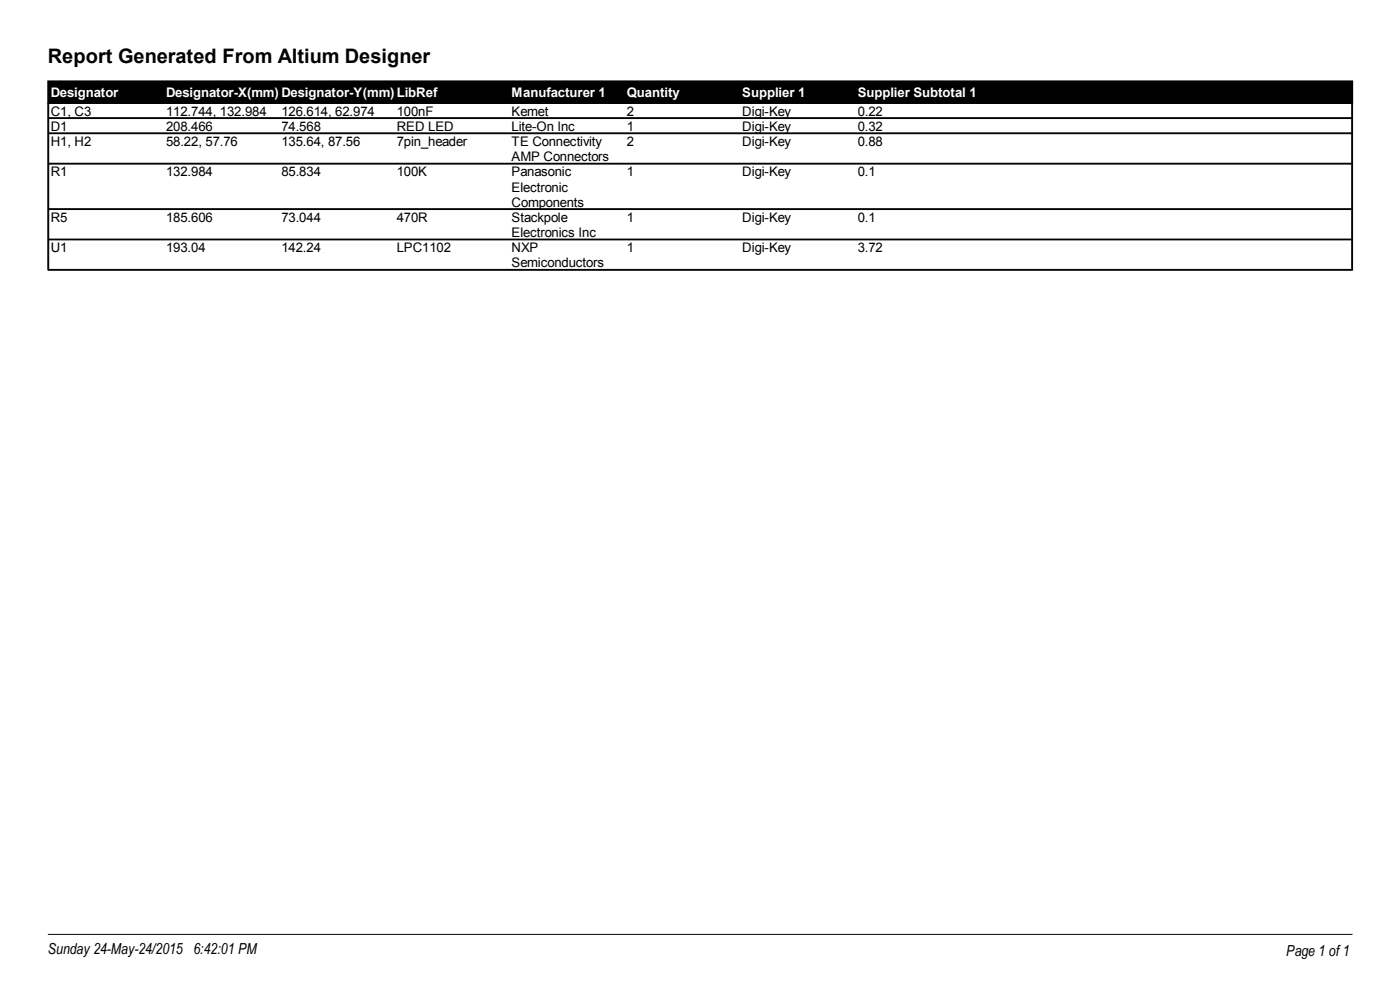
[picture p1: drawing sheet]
<svg xmlns="http://www.w3.org/2000/svg" width="297mm" height="210mm" viewBox="0 0 297 210" stroke-linecap="round" stroke-linejoin="round" font-family="sans-serif">
<defs><g id="words">
<text font-size="4.2" x="10.2" y="13.5">Report Generated From Altium Designer</text>
<g font-size="3.2">
<text x="10.2" y="202.4">Sunday 24-May-24/2015 6:42:01 PM</text>
<text x="272.9" y="202.7">Page 1 of 1</text>
</g>
<g font-size="2.8" fill="#fff">
<text x="10.8" y="20.6">Designator</text>
<text x="35.2" y="20.6">Designator-X(mm) Designator-Y(mm)LibRef</text>
<text x="108.5" y="20.6">Manufacturer 1</text>
<text x="133" y="20.6">Quantity</text>
<text x="157.5" y="20.6">Supplier 1</text>
<text x="181.9" y="20.6">Supplier Subtotal 1</text>
</g>
<g font-size="2.8">
<text x="10.8" y="24.6">C1, C3</text>
<text x="10.8" y="27.8">D1</text>
<text x="35.2" y="24.6">112.744, 132.984</text>
<text x="35.2" y="27.8">208.466</text>
<text x="59.7" y="24.6">126.614, 62.974</text>
<text x="59.7" y="27.8">74.568</text>
<text x="84.2" y="24.6">100nF</text>
<text x="84.2" y="27.8">RED LED</text>
<text x="108.5" y="24.6">Kemet</text>
<text x="108.5" y="27.8">Lite-On Inc</text>
<text x="133" y="24.6">2</text>
<text x="133" y="27.8">1</text>
<text x="157.5" y="24.6">Digi-Key</text>
<text x="157.5" y="27.8">Digi-Key</text>
<text x="181.9" y="24.6">0.22</text>
<text x="181.9" y="27.8">0.32</text>
<text x="10.8" y="31">H1, H2</text>
<text x="35.2" y="31">58.22, 57.76</text>
<text x="59.7" y="31">135.64, 87.56</text>
<text x="84.2" y="31">7pin_header</text>
<text x="108.5" y="31">TE Connectivity</text>
<text x="108.5" y="34.2">AMP Connectors</text>
<text x="133" y="31">2</text>
<text x="157.5" y="31">Digi-Key</text>
<text x="181.9" y="31">0.88</text>
<text x="10.8" y="37.4">R1</text>
<text x="35.2" y="37.4">132.984</text>
<text x="59.7" y="37.4">85.834</text>
<text x="84.2" y="37.4">100K</text>
<text x="108.5" y="37.4">Panasonic</text>
<text x="108.5" y="40.6">Electronic</text>
<text x="133" y="37.4">1</text>
<text x="157.5" y="37.4">Digi-Key</text>
<text x="181.9" y="37.4">0.1</text>
<text x="10.8" y="47.1">R5</text>
<text x="35.2" y="47.1">185.606</text>
<text x="59.7" y="47.1">73.044</text>
<text x="84.2" y="47.1">470R</text>
<text x="108.5" y="43.9">Components</text>
<text x="108.5" y="47.1">Stackpole</text>
<text x="133" y="47.1">1</text>
<text x="157.5" y="47.1">Digi-Key</text>
<text x="181.9" y="47.1">0.1</text>
<text x="10.8" y="53.5">U1</text>
<text x="35.2" y="53.5">193.04</text>
<text x="59.7" y="53.5">142.24</text>
<text x="84.2" y="53.5">LPC1102</text>
<text x="108.5" y="50.3">Electronics Inc</text>
<text x="108.5" y="53.5">NXP</text>
<text x="133" y="53.5">1</text>
<text x="157.5" y="53.5">Digi-Key</text>
<text x="181.9" y="53.5">3.72</text>
<text x="108.5" y="56.7">Semiconductors</text>
</g>
</g></defs>
<path d="M10.2 17.2h276.7v4.7h-276.7z" fill-rule="evenodd" fill="#000" stroke="#000" stroke-width=".25"/>
<g fill="none" stroke="#000" stroke-width=".21">
<path d="M10.2 25.1h276.7M10.2 25h276.7M10.2 21.9v35.4h276.7v-35.4M10.2 28.4h276.7M10.2 28.3h276.7M10.2 28.2h276.7M10.2 34.8h276.7M10.2 34.7h276.7M10.2 34.6h276.7M10.2 21.9v35.4M10.3 21.9v35.4M286.8 21.9v35.4"/>
<path d="M286.9 21.9v35.4M10.2 44.4h276.7M10.2 44.3h276.7M10.2 50.9h276.7M10.2 50.8h276.7M10.2 50.7h276.7M10.2 57.2h276.7M10.2 198.2h276.7"/>
</g>
<use href="#words"/>
</svg>
